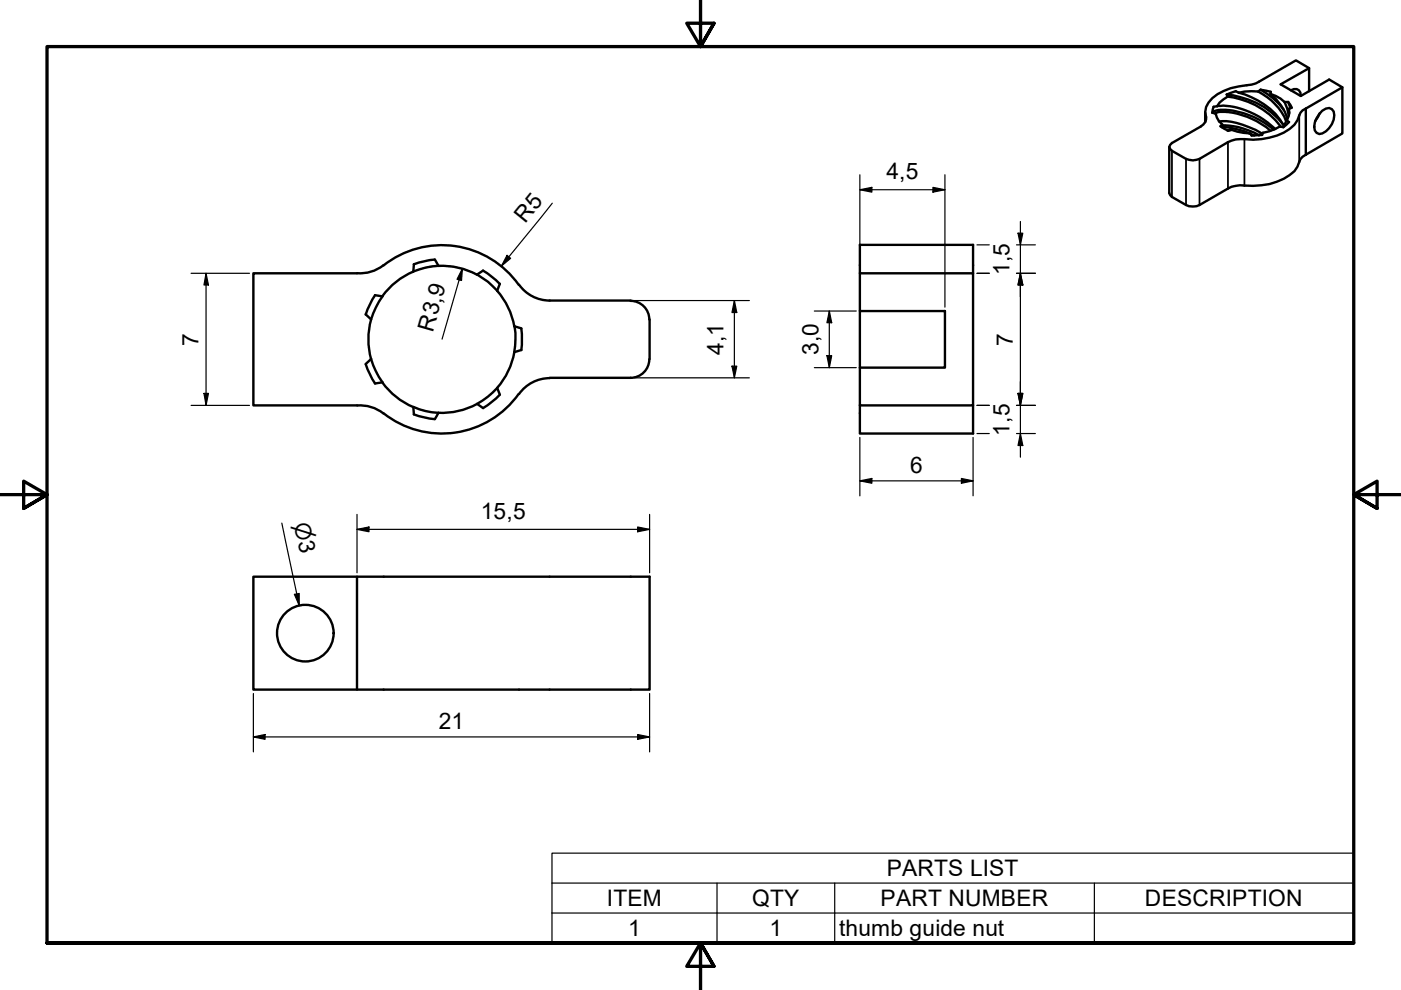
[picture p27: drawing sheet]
<svg xmlns="http://www.w3.org/2000/svg" width="297mm" height="210mm" viewBox="0 0 297 210" stroke-linecap="round" stroke-linejoin="round" font-family="sans-serif">
<defs><g id="words">
<g font-size="4.8">
<text x="188" y="37.9">4,5</text>
<text x="111.4" y="47.5" transform="rotate(-51 111.4 47.5)">R5</text>
<text x="214.1" y="58.3" transform="rotate(-90 214.1 58.3)">1,5</text>
<text x="91.8" y="70.5" transform="rotate(-74 91.8 70.5)">R3,9</text>
<text x="42.1" y="73.3" transform="rotate(-90 42.1 73.3)">7</text>
<text x="153.4" y="75.3" transform="rotate(-90 153.4 75.3)">4,1</text>
<text x="173.5" y="75.3" transform="rotate(-90 173.5 75.3)">3,0</text>
<text x="214.8" y="73.3" transform="rotate(-90 214.8 73.3)">7</text>
<text x="214.1" y="92.4" transform="rotate(-90 214.1 92.4)">1,5</text>
<text x="193" y="100.3">6</text>
<text x="102" y="110">15,5</text>
<text x="93" y="154.7">21</text>
<text x="188" y="185.8">PARTS LIST</text>
<text x="128.7" y="192.2">ITEM</text>
<text x="159.4" y="192.2">QTY</text>
<text x="186.7" y="192.2">PART NUMBER</text>
<text x="242.8" y="192.2">DESCRIPTION</text>
<text x="133.2" y="198.5">1</text>
<text x="163.1" y="198.5">1</text>
<text x="177.9" y="198.5">thumb guide nut</text>
</g>
<text font-size="4.6" x="62.3" y="111.2" transform="rotate(78 62.3 111.2)">⌀3</text>
</g></defs>
<!-- layer: Visible (ISO) -->
<g fill="none" stroke="#000" stroke-width=".51">
<path d="M262.6 19.7l-.6-.4-1.9 .7M262.6 19.7a15.3 15.3 0 0 1 9.6 7M266.8 19.4a12.5 12.5 0 0 1 5.9 6.3M266.8 19.4h-2.8l-1.4 .3M267.3 19l2.1 .5v.4M267.3 19a15.5 15.5 0 0 1 4.9 4.2M267.3 19l-.5 .4M269.4 19.9a11.2 11.2 0 0 1 3.6 5.3M269.4 19.9l2.1 1 .9 .7M273.7 19.1a1.27 1.27 0 0 1 1.5-.1 1.27 1.27 0 0 1 .6 1.4M277.6 19.3v-4.9l-6.1 3.5 4.3 2.5 6-3.5 2.8 1.6-7.7 4.5M277.6 14.4l-2.8-1.6-7.8 4.5-1.6 .6a13.7 13.7 0 0 0-8.4 2.9 3.7 3.7 0 0 0-1.3 4 2.03 2.03 0 0 1-1.1 2l-6.1 3.5-.4 .4-.2 .5 .6 .8 3 1.7a3.4 3.4 0 0 0 2.8 0l6-3.6a6 6 0 0 1 3.5-.6 14.4 14.4 0 0 0 9.6-2.2 6 6 0 0 0 2.3-3.4l.5-.5 .7-.4"/>
<path d="M284.6 18.5v9.8l-7.7 4.5M247.9 31.2v9.7l.6 .9 3 1.7a3.4 3.4 0 0 0 2.8 0l6-3.5a6 6 0 0 1 3.5-.7 13.6 13.6 0 0 0 10.6-3l.7-1a3.3 3.3 0 0 1 1.8-2.5M255.5 23.8v2.1M257 23.9a1.78 1.78 0 0 1 1.9-.6 17.6 17.6 0 0 1 11.2 4.2M257 23.9l.7 .2M257.7 24.1l.7 1.6 .7 .7-.3 .4 1.6 .9 .7-.2M257.7 24.1v-.1a8.3 8.3 0 0 1 5.6 .4 15.7 15.7 0 0 1 6.1 3.3M258.1 22.5l-.8 .1-.3 1.3M258.1 22.5a15.3 15.3 0 0 1 11.5 4.1l.8 .7M258.4 25.8a15.4 15.4 0 0 1 9.1 2.5M259 26.6a15.6 15.6 0 0 1 8 2.1M259 27a16.8 16.8 0 0 1 6.9 1.7"/>
<path d="M260.1 20a17.3 17.3 0 0 1 12.1 6.5M260.1 20l.2 .5M260.3 20.5a16.4 16.4 0 0 1 11.3 6.4M260.3 20.5l-1.7 1.3-.5 .7M261.1 27.5l1.2 .4 2.7 .4 .4 .4 2.2-.1 .2-.4M261.1 27.5l-.9 .2M267.8 28.2l-.9 .5M272.1 27l-.8-.2-1 .6-2.5 .8M272.4 21.6l.5 1.4 .3 1.5M272.4 21.6h.7M272.8 25.5l.5 .4-1.2 1.1M272.8 25.5l-.7 1.5"/>
<path d="M273.1 21.6l.8 1.2-.7 .3M273.1 21.6l.5 1.4M273.2 23.1l.2 .8-.6 1.6M273.2 23.1l.1 .9M276.9 23v9.8M279.8 24l-1 1.7M280.4 23.5l.7-.5 .7-.1a1.7 1.7 0 0 1 1 2.5 4.2 4.2 0 0 1-3.1 3 1.7 1.7 0 0 1-.9-2.5l.3-.8zM81.3 56.2a8 8 0 0 1-5.6 1.7h-22v28.1h22a8.2 8.2 0 0 1 5.6 1.7M81.3 56.3a20 20 0 0 1 28.7 4.1M87.6 57.6a15.6 15.6 0 0 0-6.5 5.2M92.2 55l-2.6 .5-1.9 .5M92.2 55l.8 1.4a16.3 16.3 0 0 0-5.4 1.2l.2-1.6"/>
<path d="M92.9 56.4a15.6 15.6 0 0 1 8.2 1.8M182.3 57.9v8M206.3 57.9v-6h-24v6h24v28.1h-24v-8.1M77.5 77.2l1.2-1.1a16.8 16.8 0 0 0 2.4 5l-1.6 .2-1-1.7-1-2.4M77.5 66.6l1.2 1.1M77.5 66.7l.8-1.8 1.2-2.3 1.6 .2a17.6 17.6 0 0 0-2.4 4.9M78.7 67.8a15.6 15.6 0 0 0 0 8.3M105.4 61.7a15.6 15.6 0 0 1 3.6 7.5M106 60.2l-2-1.7-1.6-1.1-1.2 .8a15.2 15.2 0 0 1 4.2 3.4M106 60.2l-.6 1.4M109 74.7a15.6 15.6 0 0 1-3.6 7.5M110.1 60.4a8 8 0 0 0 6.5 3.3"/>
<path d="M110.5 69.7l.2 1.9-.2 2.6M110.6 69.6l-1.5-.4a16.9 16.9 0 0 1-.1 5.4M110.6 74.2l-1.5 .4M116.5 63.7h17.2M133.7 63.8a4 4 0 0 1 4 4M137.7 76.1a4 4 0 0 1-4 4M137.7 67.7v8.4M182.3 65.9h18v12h-18zM81.1 81.1a15.7 15.7 0 0 0 11.9 6.4l-.8 1.4M87.6 86.3l.2 1.6M87.7 87.9l2.5 .7 2 .3M101.1 85.7a15.6 15.6 0 0 1-8.2 1.8"/>
<path d="M105.4 82.3a16.6 16.6 0 0 1-4.2 3.3M105.4 82.3l.6 1.4M106 83.7l-1.5 1.3-2.1 1.5-1.2-.9M110 83.5a20 20 0 0 1-28.7 4.1M116.5 80.1h17.2M116.6 80.2a8 8 0 0 0-6.5 3.3M182.3 86v5.9h24v-5.9M53.7 122.3h84v23.9h-84zM75.7 122.3v23.9"/>
<circle cx="64.7" cy="134.2" r="6"/>
</g>
<!-- layer: Visible Narrow (ISO) -->
<path d="M248.5 32v9.8M251.5 33.7v9.8M254.3 33.7v9.8M255.7 24.8v.8M260.3 30.1v9.9M263.8 29.5v9.8M275.5 24.5v9.8" fill="none" stroke="#000" stroke-width=".38"/>
<!-- layer: Symbol (ISO) -->
<path d="M117 187.2v-6.3h170v6.3M117 187.2h170v6.4M117 187.2v12.7h170v-6.3M117 193.6h170M152 187.2v12.7M177 187.2v12.7M232 187.2v12.7" fill="none" stroke="#000" stroke-width=".25"/>
<!-- layer: Border (ISO) -->
<path d="M148.5 -.1v10l-2.9-5h5.8l-2.9 5 2.9-5M0 104.9h10l-5-2.9v5.8l5-2.9-5 2.9M297 104.9h-10l5-2.9v5.8l-5-2.9 5 2.9M10 199.9v-190h277v190h-277h277M151.4 204.9l-2.9-5 2.9 5h-5.8l2.9-5v10" fill="none" stroke="#000" stroke-width=".7"/>
<!-- layer: Dimension (ISO) -->
<g fill="none" stroke="#000" stroke-width=".25">
<path d="M182.3 37.1v28M197.8 39.7l2.5 .5-2.5 .5zM200.3 37.1v28M40.5 57.9h12.4M43.7 57.9l.5 2.5h-1zM43.7 57.9v28.1M88.4 57.3a15.6 15.6 0 0 1 12.6 .9M98 56.9l-.1 2.6-1-.3zM98 56.9l-4.3 15M107.5 54.1l.8 .7-2 1.6zM117.1 43.1l-10.8 13.3M182.3 40.2l2.5-.5v1z"/>
<path d="M182.3 40.2h18M207.1 57.9h2.6M207.1 51.9h2.6M215.5 57.9h4M215.5 51.9h4M215.8 49.4h1.1l-.6 2.5zM216.3 57.9l.6 2.5h-1.1zM216.3 47v49.9M134.5 63.7h24.4M155.2 77.6h1l-.5 2.5zM155.7 63.7l.5 2.6h-1zM155.7 63.7v16.4"/>
<path d="M172.7 65.9h8.8M172.7 77.9h8.8M175.3 75.4h1l-.5 2.5zM175.8 65.9l.5 2.5h-1zM175.8 65.9v12M40.5 86h12.4M43.2 83.4h1l-.5 2.6zM134.5 80.1h24.4M182.3 92.7v12.4M206.3 92.7v12.4M207.1 86h2.6M207.1 91.9h2.6"/>
<path d="M215.5 86h4M215.5 91.9h4M215.8 83.4h1.1l-.6 2.6zM216.3 91.9l.6 2.6h-1.1zM59.8 110.9l3.6 17.5M75.7 112.2l2.5-.5v1zM75.7 112.2h62M75.7 109.1v12.3M135.2 111.7l2.5 .5-2.5 .5zM137.7 109.1v12.3M182.3 102l2.5-.6v1.1zM182.3 102h24"/>
<path d="M203.8 101.4l2.5 .6-2.5 .5zM62.4 126l1-.2v2.6zM53.7 156.2l2.5-.5v1.1zM53.7 156.2h84M53.7 147v12.4M135.2 155.7l2.5 .5-2.5 .6zM137.7 147v12.4"/>
</g>
<g fill="#000">
<path d="M182.3 40.2l2.5-.5v1zM98 56.9l-.1 2.6-1-.3zM107.5 54.1l.8 .7-2 1.6zM197.8 39.7l2.5 .5-2.5 .5zM215.8 49.4h1.1l-.6 2.5zM43.7 57.9l.5 2.5h-1zM155.2 77.6h1l-.5 2.5zM155.7 63.7l.5 2.6h-1zM175.3 75.4h1l-.5 2.5zM175.8 65.9l.5 2.5h-1zM216.3 57.9l.6 2.5h-1.1zM43.2 83.4h1l-.5 2.6z"/>
<path d="M215.8 83.4h1.1l-.6 2.6zM216.3 91.9l.6 2.6h-1.1zM75.7 112.2l2.5-.5v1zM135.2 111.7l2.5 .5-2.5 .5zM182.3 102l2.5-.6v1.1zM203.8 101.4l2.5 .6-2.5 .5zM62.4 126l1-.2v2.6zM53.7 156.2l2.5-.5v1.1zM135.2 155.7l2.5 .5-2.5 .6z"/>
</g>
<use href="#words"/>
</svg>
